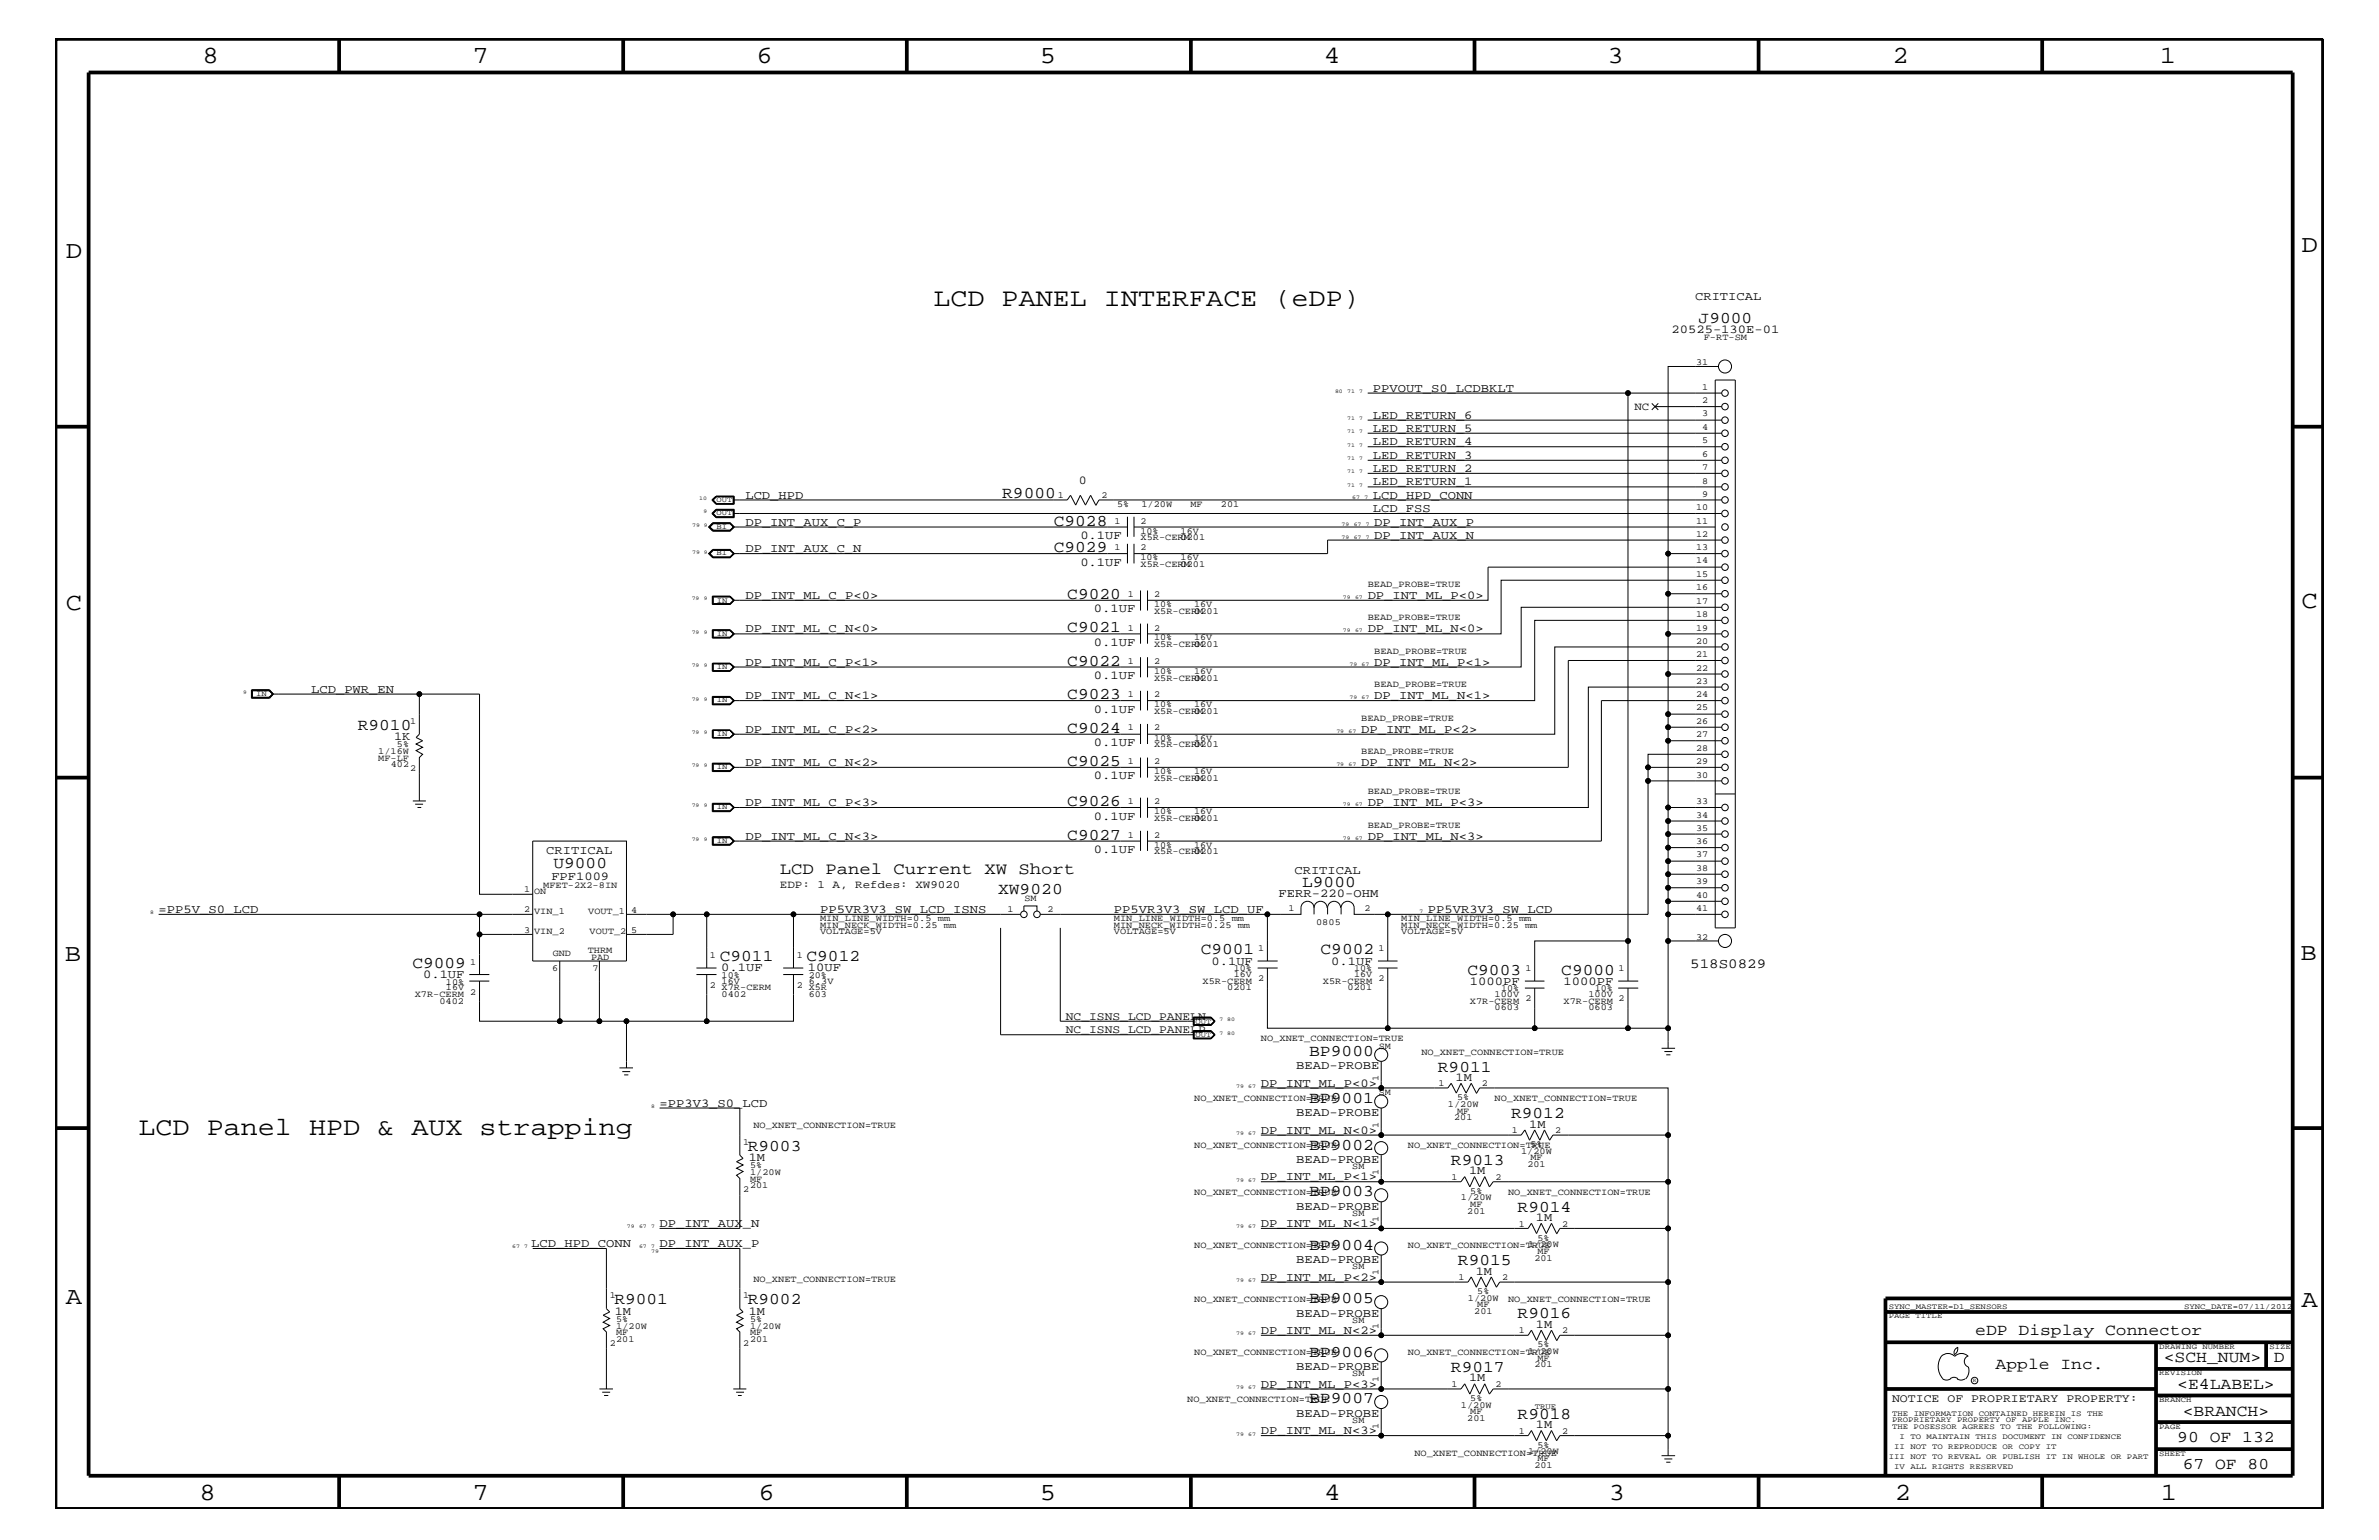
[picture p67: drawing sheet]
<svg xmlns="http://www.w3.org/2000/svg" width="432mm" height="279mm" viewBox="0 0 432 279" stroke-linecap="round" stroke-linejoin="round" font-family="sans-serif">
<defs><g id="words">
<g font-size="4.7">
<text x="169.4" y="55.6">LCD PANEL INTERFACE (eDP)</text>
<text x="25.1" y="205.9">LCD Panel HPD &amp; AUX strapping</text>
</g>
<g font-size="4.5">
<text x="36.7" y="11.5">8</text>
<text x="85.8" y="11.5">7</text>
<text x="137.3" y="11.5">6</text>
<text x="188.7" y="11.5">5</text>
<text x="240.3" y="11.5">4</text>
<text x="291.8" y="11.5">3</text>
<text x="343.5" y="11.5">2</text>
<text x="392" y="11.5">1</text>
<text x="11.9" y="46.8">D</text>
<text x="417.7" y="45.7">D</text>
<text x="11.9" y="110.6">C</text>
<text x="417.7" y="110.3">C</text>
<text x="11.8" y="174.3">B</text>
<text x="417.6" y="174.2">B</text>
<text x="11.9" y="236.7">A</text>
<text x="417.7" y="237.1">A</text>
<text x="36.2" y="272.1">8</text>
<text x="85.8" y="272.1">7</text>
<text x="137.7" y="272.1">6</text>
<text x="188.7" y="272.1">5</text>
<text x="240.4" y="272.1">4</text>
<text x="292" y="272.1">3</text>
<text x="343.9" y="272.1">2</text>
<text x="392.2" y="272.1">1</text>
</g>
<g font-size="3">
<text x="308.3" y="58.5">J9000</text>
<text x="181.9" y="90.4">R9000</text>
<text x="191.3" y="95.4">C9028</text>
<text x="191.3" y="100.2">C9029</text>
<text x="193.7" y="108.7">C9020</text>
<text x="193.7" y="114.8">C9021</text>
<text x="193.7" y="120.8">C9022</text>
<text x="193.7" y="126.9">C9023</text>
<text x="64.9" y="132.4">R9010</text>
<text x="193.7" y="133">C9024</text>
<text x="193.7" y="139">C9025</text>
<text x="193.7" y="146.2">C9026</text>
<text x="193.7" y="152.3">C9027</text>
<text x="100.5" y="157.5">U9000</text>
<text x="141.6" y="158.6">LCD Panel Current XW Short</text>
<text x="236.3" y="160.9">L9000</text>
<text x="181.1" y="162.2">XW9020</text>
<text x="217.9" y="173.2">C9001</text>
<text x="239.7" y="173.2">C9002</text>
<text x="74.8" y="175.6">C9009</text>
<text x="130.6" y="174.4">C9011</text>
<text x="146.4" y="174.4">C9012</text>
<text x="266.4" y="176.8">C9003</text>
<text x="283.4" y="176.8">C9000</text>
<text x="237.6" y="191.6">BP9000</text>
<text x="261" y="194.4">R9011</text>
<text x="237.6" y="200.1">BP9001</text>
<text x="274.3" y="202.9">R9012</text>
<text x="135.7" y="208.8">R9003</text>
<text x="237.6" y="208.6">BP9002</text>
<text x="263.4" y="211.4">R9013</text>
<text x="237.6" y="217">BP9003</text>
<text x="275.5" y="219.8">R9014</text>
<text x="237.6" y="226.8">BP9004</text>
<text x="264.6" y="229.6">R9015</text>
<text x="111.5" y="236.7">R9001</text>
<text x="135.7" y="236.7">R9002</text>
<text x="237.6" y="236.4">BP9005</text>
<text x="275.5" y="239.2">R9016</text>
<text x="358.5" y="242.3">eDP Display Connector</text>
<text x="237.6" y="246.2">BP9006</text>
<text x="263.4" y="248.9">R9017</text>
<text x="362.2" y="248.4">Apple Inc.</text>
<text x="392.7" y="247.1">&lt;SCH_NUM&gt;</text>
<text x="395.2" y="252">&lt;E4LABEL&gt;</text>
<text x="412.7" y="247.1">D</text>
<text x="237.6" y="254.6">BP9007</text>
<text x="275.5" y="257.4">R9018</text>
<text x="396.2" y="256.8">&lt;BRANCH&gt;</text>
<text x="395.2" y="261.6">90 OF 132</text>
<text x="396.2" y="266.6">67 OF 80</text>
</g>
<text font-size="2.5" x="306.8" y="175.6">518S0829</text>
<g font-size="2.2">
<text x="307.7" y="54.4">CRITICAL</text>
<text x="303.4" y="60.4">20525-130E-01</text>
<text x="249.2" y="71.1">PPVOUT_S0_LCDBKLT</text>
<text x="249.2" y="76">LED_RETURN_6</text>
<text x="249.2" y="78.3">LED_RETURN_5</text>
<text x="249.2" y="83.3">LED_RETURN_3</text>
<text x="249.2" y="80.8">LED_RETURN_4</text>
<text x="195.8" y="87.8">0</text>
<text x="249.2" y="88.1">LED_RETURN_1</text>
<text x="249.2" y="85.6">LED_RETURN_2</text>
<text x="135.3" y="95.4">DP_INT_AUX_C_P</text>
<text x="135.3" y="90.5">LCD_HPD</text>
<text x="249.2" y="90.5">LCD_HPD_CONN</text>
<text x="249.2" y="92.9">LCD_FSS</text>
<text x="249.4" y="95.4">DP_INT_AUX_P</text>
<text x="135.3" y="100.2">DP_INT_AUX_C_N</text>
<text x="196.1" y="97.7">0.1UF</text>
<text x="249.4" y="97.7">DP_INT_AUX_N</text>
<text x="196.1" y="102.6">0.1UF</text>
<text x="135.3" y="108.7">DP_INT_ML_C_P&lt;0&gt;</text>
<text x="198.5" y="111.1">0.1UF</text>
<text x="248.2" y="108.7">DP_INT_ML_P&lt;0&gt;</text>
<text x="135.3" y="114.8">DP_INT_ML_C_N&lt;0&gt;</text>
<text x="198.5" y="117.2">0.1UF</text>
<text x="248.2" y="114.8">DP_INT_ML_N&lt;0&gt;</text>
<text x="56.5" y="125.7">LCD_PWR_EN</text>
<text x="135.3" y="120.8">DP_INT_ML_C_P&lt;1&gt;</text>
<text x="198.5" y="123.2">0.1UF</text>
<text x="249.4" y="120.8">DP_INT_ML_P&lt;1&gt;</text>
<text x="135.3" y="126.9">DP_INT_ML_C_N&lt;1&gt;</text>
<text x="198.5" y="129.3">0.1UF</text>
<text x="249.4" y="126.9">DP_INT_ML_N&lt;1&gt;</text>
<text x="71.5" y="134.2">1K</text>
<text x="135.3" y="133">DP_INT_ML_C_P&lt;2&gt;</text>
<text x="198.5" y="135.3">0.1UF</text>
<text x="247.1" y="133">DP_INT_ML_P&lt;2&gt;</text>
<text x="135.3" y="139">DP_INT_ML_C_N&lt;2&gt;</text>
<text x="198.5" y="141.4">0.1UF</text>
<text x="247.1" y="139">DP_INT_ML_N&lt;2&gt;</text>
<text x="135.3" y="146.2">DP_INT_ML_C_P&lt;3&gt;</text>
<text x="198.5" y="148.7">0.1UF</text>
<text x="248.2" y="146.2">DP_INT_ML_P&lt;3&gt;</text>
<text x="99.1" y="155">CRITICAL</text>
<text x="135.3" y="152.3">DP_INT_ML_C_N&lt;3&gt;</text>
<text x="198.5" y="154.7">0.1UF</text>
<text x="248.2" y="152.3">DP_INT_ML_N&lt;3&gt;</text>
<text x="100.1" y="159.6">FPF1009</text>
<text x="234.9" y="158.6">CRITICAL</text>
<text x="28.8" y="165.6">=PP5V_S0_LCD</text>
<text x="148.8" y="165.6">PP5VR3V3_SW_LCD_ISNS</text>
<text x="202.2" y="165.6">PP5VR3V3_SW_LCD_UF</text>
<text x="232.1" y="162.7">FERR-220-OHM</text>
<text x="259.2" y="165.6">PP5VR3V3_SW_LCD</text>
<text x="76.8" y="177.4">0.1UF</text>
<text x="130.9" y="176.2">0.1UF</text>
<text x="146.6" y="176.2">10UF</text>
<text x="219.9" y="175">0.1UF</text>
<text x="241.6" y="175">0.1UF</text>
<text x="266.8" y="178.7">1000PF</text>
<text x="283.8" y="178.7">1000PF</text>
<text x="228.9" y="197.2">DP_INT_ML_P&lt;0&gt;</text>
<text x="235.3" y="194">BEAD-PROBE</text>
<text x="264.2" y="196.1">1M</text>
<text x="119.7" y="200.9">=PP3V3_S0_LCD</text>
<text x="235.3" y="202.6">BEAD-PROBE</text>
<text x="228.9" y="205.7">DP_INT_ML_N&lt;0&gt;</text>
<text x="277.6" y="204.6">1M</text>
<text x="135.9" y="210.7">1M</text>
<text x="228.9" y="214.2">DP_INT_ML_P&lt;1&gt;</text>
<text x="235.3" y="211">BEAD-PROBE</text>
<text x="266.7" y="213">1M</text>
<text x="235.3" y="219.5">BEAD-PROBE</text>
<text x="278.8" y="221.5">1M</text>
<text x="96.4" y="226.3">LCD_HPD_CONN</text>
<text x="119.7" y="222.6">DP_INT_AUX_N</text>
<text x="119.7" y="226.3">DP_INT_AUX_P</text>
<text x="228.9" y="222.6">DP_INT_ML_N&lt;1&gt;</text>
<text x="228.9" y="232.4">DP_INT_ML_P&lt;2&gt;</text>
<text x="235.3" y="229.2">BEAD-PROBE</text>
<text x="267.8" y="231.3">1M</text>
<text x="111.6" y="238.5">1M</text>
<text x="135.9" y="238.5">1M</text>
<text x="235.3" y="238.9">BEAD-PROBE</text>
<text x="228.9" y="242">DP_INT_ML_N&lt;2&gt;</text>
<text x="278.8" y="240.9">1M</text>
<text x="228.9" y="251.7">DP_INT_ML_P&lt;3&gt;</text>
<text x="235.3" y="248.6">BEAD-PROBE</text>
<text x="266.7" y="250.6">1M</text>
<text x="235.3" y="257.1">BEAD-PROBE</text>
<text x="228.9" y="260.2">DP_INT_ML_N&lt;3&gt;</text>
<text x="278.8" y="259.1">1M</text>
</g>
<g font-size="2.1">
<text x="193.5" y="185">NC_ISNS_LCD_PANELN</text>
<text x="193.5" y="187.5">NC_ISNS_LCD_PANELP</text>
<text x="343.4" y="254.4">NOTICE OF PROPRIETARY PROPERTY:</text>
</g>
<g font-size="2">
<text x="296.7" y="74.4">NC</text>
<text x="141.6" y="161.1">EDP: 1 A, Refdes: XW9020</text>
</g>
<g font-size="1.7">
<text x="309.2" y="61.8">F-RT-SM</text>
<text x="307.8" y="66.2">31</text>
<text x="308.9" y="70.7">1</text>
<text x="308.9" y="73.2">2</text>
<text x="308.9" y="75.6">3</text>
<text x="308.9" y="78">4</text>
<text x="308.9" y="80.5">5</text>
<text x="308.9" y="82.8">6</text>
<text x="308.9" y="85.3">7</text>
<text x="308.9" y="87.7">8</text>
<text x="192" y="90.4">1</text>
<text x="199.9" y="90.4">2</text>
<text x="202.3" y="95">1</text>
<text x="202.8" y="92">5%</text>
<text x="207" y="95">2</text>
<text x="207.2" y="92">1/20W</text>
<text x="216.1" y="92">MF</text>
<text x="221.6" y="92">201</text>
<text x="307.8" y="92.6">10</text>
<text x="307.8" y="95">11</text>
<text x="308.9" y="90.1">9</text>
<text x="202.3" y="99.9">1</text>
<text x="207" y="101.6">10%</text>
<text x="207" y="96.8">10%</text>
<text x="207" y="98">X5R-CERM</text>
<text x="207" y="99.9">2</text>
<text x="214.3" y="98">0201</text>
<text x="214.3" y="101.6">16V</text>
<text x="214.3" y="96.8">16V</text>
<text x="307.8" y="97.4">12</text>
<text x="307.8" y="99.9">13</text>
<text x="207" y="102.9">X5R-CERM</text>
<text x="214.3" y="102.9">0201</text>
<text x="248.2" y="106.5">BEAD_PROBE=TRUE</text>
<text x="307.8" y="102.2">14</text>
<text x="307.8" y="104.7">15</text>
<text x="307.8" y="107.1">16</text>
<text x="204.7" y="108.3">1</text>
<text x="209.5" y="110.2">10%</text>
<text x="209.5" y="108.3">2</text>
<text x="209.5" y="111.4">X5R-CERM</text>
<text x="216.7" y="110.2">16V</text>
<text x="216.7" y="111.4">0201</text>
<text x="248.2" y="112.6">BEAD_PROBE=TRUE</text>
<text x="307.8" y="109.5">17</text>
<text x="307.8" y="112">18</text>
<text x="204.7" y="114.4">1</text>
<text x="209.5" y="116.2">10%</text>
<text x="209.5" y="114.4">2</text>
<text x="209.5" y="117.4">X5R-CERM</text>
<text x="216.7" y="116.2">16V</text>
<text x="216.7" y="117.4">0201</text>
<text x="249.4" y="118.6">BEAD_PROBE=TRUE</text>
<text x="307.8" y="114.4">19</text>
<text x="307.8" y="116.8">20</text>
<text x="307.8" y="119.2">21</text>
<text x="204.7" y="120.4">1</text>
<text x="209.5" y="122.3">10%</text>
<text x="209.5" y="120.4">2</text>
<text x="209.5" y="123.5">X5R-CERM</text>
<text x="216.7" y="122.3">16V</text>
<text x="216.7" y="123.5">0201</text>
<text x="249.4" y="124.7">BEAD_PROBE=TRUE</text>
<text x="307.8" y="121.7">22</text>
<text x="307.8" y="124.1">23</text>
<text x="74.4" y="131.3">1</text>
<text x="204.7" y="126.5">1</text>
<text x="209.5" y="128.3">10%</text>
<text x="209.5" y="126.5">2</text>
<text x="209.5" y="129.6">X5R-CERM</text>
<text x="216.7" y="128.3">16V</text>
<text x="216.7" y="129.6">0201</text>
<text x="247.1" y="130.8">BEAD_PROBE=TRUE</text>
<text x="307.8" y="126.5">24</text>
<text x="307.8" y="128.9">25</text>
<text x="307.8" y="131.3">26</text>
<text x="68.7" y="136.8">1/16W</text>
<text x="72.1" y="135.6">5%</text>
<text x="204.7" y="132.5">1</text>
<text x="209.5" y="132.5">2</text>
<text x="209.5" y="135.6">X5R-CERM</text>
<text x="209.5" y="134.4">10%</text>
<text x="216.7" y="134.4">16V</text>
<text x="216.7" y="135.6">0201</text>
<text x="247.1" y="136.8">BEAD_PROBE=TRUE</text>
<text x="307.8" y="133.8">27</text>
<text x="307.8" y="136.2">28</text>
<text x="68.7" y="138">MF-LF</text>
<text x="71" y="139.2">402</text>
<text x="74.4" y="139.8">2</text>
<text x="204.7" y="138.6">1</text>
<text x="209.5" y="138.6">2</text>
<text x="209.5" y="141.7">X5R-CERM</text>
<text x="209.5" y="140.4">10%</text>
<text x="216.7" y="140.4">16V</text>
<text x="216.7" y="141.7">0201</text>
<text x="307.8" y="138.6">29</text>
<text x="307.8" y="141.1">30</text>
<text x="204.7" y="145.9">1</text>
<text x="209.5" y="147.7">10%</text>
<text x="209.5" y="145.9">2</text>
<text x="209.5" y="149">X5R-CERM</text>
<text x="216.7" y="147.7">16V</text>
<text x="216.7" y="149">0201</text>
<text x="248.2" y="144">BEAD_PROBE=TRUE</text>
<text x="307.8" y="145.9">33</text>
<text x="307.8" y="148.4">34</text>
<text x="204.7" y="152">1</text>
<text x="209.5" y="153.8">10%</text>
<text x="209.5" y="152">2</text>
<text x="209.5" y="155">X5R-CERM</text>
<text x="216.7" y="153.8">16V</text>
<text x="216.7" y="155">0201</text>
<text x="248.2" y="150.1">BEAD_PROBE=TRUE</text>
<text x="307.8" y="150.7">35</text>
<text x="307.8" y="153.2">36</text>
<text x="307.8" y="155.6">37</text>
<text x="95.2" y="161.9">1</text>
<text x="98.6" y="161.1">MFET-2X2-8IN</text>
<text x="307.8" y="158">38</text>
<text x="307.8" y="160.5">39</text>
<text x="95.2" y="165.6">2</text>
<text x="96.9" y="165.9">VIN_1</text>
<text x="96.9" y="162.2">ON</text>
<text x="106.8" y="165.9">VOUT_1</text>
<text x="114.6" y="165.6">4</text>
<text x="148.8" y="167.1">MIN_LINE_WIDTH=0.5 mm</text>
<text x="182.8" y="165.6">1</text>
<text x="185.9" y="163.5">SM</text>
<text x="190.1" y="165.6">2</text>
<text x="202.2" y="167.1">MIN_LINE_WIDTH=0.5 mm</text>
<text x="233.8" y="165.3">1</text>
<text x="238.9" y="167.8">0805</text>
<text x="247.7" y="165.3">2</text>
<text x="254.3" y="167.1">MIN_LINE_WIDTH=0.5 mm</text>
<text x="307.8" y="162.8">40</text>
<text x="307.8" y="165.3">41</text>
<text x="95.2" y="169.2">3</text>
<text x="96.9" y="169.5">VIN_2</text>
<text x="100.3" y="173.5">GND</text>
<text x="106.7" y="172.9">THRM</text>
<text x="107" y="169.5">VOUT_2</text>
<text x="114.6" y="169.3">5</text>
<text x="128.9" y="173.8">1</text>
<text x="144.6" y="173.8">1</text>
<text x="148.8" y="168.3">MIN_NECK_WIDTH=0.25 mm</text>
<text x="148.8" y="169.5">VOLTAGE=5V</text>
<text x="202.2" y="168.3">MIN_NECK_WIDTH=0.25 mm</text>
<text x="202.2" y="169.5">VOLTAGE=5V</text>
<text x="228.3" y="172.6">1</text>
<text x="250.2" y="172.6">1</text>
<text x="254.3" y="169.5">VOLTAGE=5V</text>
<text x="254.3" y="168.3">MIN_NECK_WIDTH=0.25 mm</text>
<text x="307.8" y="170.5">32</text>
<text x="80.9" y="179.7">16V</text>
<text x="80.9" y="178.7">10%</text>
<text x="85.3" y="175">1</text>
<text x="100.2" y="176.1">6</text>
<text x="107.3" y="174.2">PAD</text>
<text x="107.5" y="176.1">7</text>
<text x="128.9" y="179.3">2 X7R-CERM</text>
<text x="131" y="178.5">16V</text>
<text x="131" y="177.4">10%</text>
<text x="144.6" y="179.3">2 X5R</text>
<text x="146.8" y="177.4">20%</text>
<text x="146.8" y="178.5">6.3V</text>
<text x="218.3" y="178.5">X5R-CERM</text>
<text x="222.8" y="179.7">0201</text>
<text x="223.9" y="176.2">10%</text>
<text x="223.9" y="177.3">16V</text>
<text x="228.3" y="178">2</text>
<text x="240.1" y="178.5">X5R-CERM</text>
<text x="244.6" y="179.7">0201</text>
<text x="245.8" y="177.3">16V</text>
<text x="245.8" y="176.2">10%</text>
<text x="250.2" y="178">2</text>
<text x="272.5" y="179.9">10%</text>
<text x="276.9" y="176.2">1</text>
<text x="289.5" y="179.9">10%</text>
<text x="293.8" y="176.2">1</text>
<text x="75.3" y="181">X7R-CERM</text>
<text x="79.8" y="182.1">0402</text>
<text x="85.3" y="180.5">2</text>
<text x="131" y="181">0402</text>
<text x="146.8" y="181">603</text>
<text x="266.8" y="182.1">X7R-CERM</text>
<text x="271.3" y="181">100V</text>
<text x="271.3" y="183.3">0603</text>
<text x="276.9" y="181.6">2</text>
<text x="283.8" y="182.1">X7R-CERM</text>
<text x="288.3" y="181">100V</text>
<text x="288.3" y="183.3">0603</text>
<text x="293.8" y="181.6">2</text>
<text x="228.9" y="188.9">NO_XNET_CONNECTION=TRUE</text>
<text x="250.3" y="190.3">SM</text>
<text x="258" y="191.4">NO_XNET_CONNECTION=TRUE</text>
<text x="250.2" y="196.2" transform="rotate(-90 250.2 196.2)">1</text>
<text x="261.1" y="197">1</text>
<text x="269" y="197">2</text>
<text x="216.7" y="199.8">NO_XNET_CONNECTION=TRUE</text>
<text x="250.3" y="198.7">SM</text>
<text x="262.8" y="200.9">1/20W</text>
<text x="263.9" y="203.2">201</text>
<text x="264.5" y="199.6">5%</text>
<text x="264.5" y="202">MF</text>
<text x="271.3" y="199.8">NO_XNET_CONNECTION=TRUE</text>
<text x="134.9" y="207.7">1</text>
<text x="136.7" y="204.7">NO_XNET_CONNECTION=TRUE</text>
<text x="216.7" y="208.3">NO_XNET_CONNECTION=TRUE</text>
<text x="250.2" y="204.7" transform="rotate(-90 250.2 204.7)">1</text>
<text x="255.5" y="208.3">NO_XNET_CONNECTION=TRUE</text>
<text x="274.4" y="205.5">1</text>
<text x="276.1" y="209.3">1/20W</text>
<text x="277.8" y="208.1">5%</text>
<text x="282.3" y="205.5">2</text>
<text x="136.1" y="213.2">1/20W</text>
<text x="136.1" y="211.9">5%</text>
<text x="136.1" y="215.6">201</text>
<text x="136.1" y="214.4">MF</text>
<text x="245.4" y="212.1">SM</text>
<text x="250.2" y="213.2" transform="rotate(-90 250.2 213.2)">1</text>
<text x="263.5" y="214.1">1</text>
<text x="271.4" y="214.1">2</text>
<text x="277.2" y="211.7">201</text>
<text x="277.8" y="210.5">MF</text>
<text x="134.9" y="216.2">2</text>
<text x="216.7" y="216.9">NO_XNET_CONNECTION=TRUE</text>
<text x="245.4" y="220.6">SM</text>
<text x="250.2" y="221.7" transform="rotate(-90 250.2 221.7)">1</text>
<text x="265.2" y="217.8">1/20W</text>
<text x="266.3" y="220.2">201</text>
<text x="266.9" y="219">MF</text>
<text x="266.9" y="216.6">5%</text>
<text x="273.7" y="216.9">NO_XNET_CONNECTION=TRUE</text>
<text x="216.7" y="226.5">NO_XNET_CONNECTION=TRUE</text>
<text x="255.5" y="226.5">NO_XNET_CONNECTION=TRUE</text>
<text x="275.7" y="222.5">1</text>
<text x="277.4" y="226.3">1/20W</text>
<text x="279.1" y="227.5">MF</text>
<text x="279.1" y="225.1">5%</text>
<text x="283.5" y="222.5">2</text>
<text x="136.7" y="232.6">NO_XNET_CONNECTION=TRUE</text>
<text x="245.4" y="230.2">SM</text>
<text x="250.2" y="231.3" transform="rotate(-90 250.2 231.3)">1</text>
<text x="264.8" y="232.2">1</text>
<text x="272.6" y="232.2">2</text>
<text x="278.5" y="228.7">201</text>
<text x="110.7" y="235.6">1</text>
<text x="111.8" y="239.9">5%</text>
<text x="134.9" y="235.6">1</text>
<text x="136.1" y="239.9">5%</text>
<text x="216.7" y="236.2">NO_XNET_CONNECTION=TRUE</text>
<text x="245.4" y="240">SM</text>
<text x="266.4" y="236">1/20W</text>
<text x="267.6" y="238.4">201</text>
<text x="268.1" y="237.2">MF</text>
<text x="268.1" y="234.7">5%</text>
<text x="273.7" y="236.2">NO_XNET_CONNECTION=TRUE</text>
<text x="110.7" y="244.1">2</text>
<text x="111.8" y="241.1">1/20W</text>
<text x="111.8" y="242.3">MF</text>
<text x="111.8" y="243.5">201</text>
<text x="134.9" y="244.1">2</text>
<text x="136.1" y="241.1">1/20W</text>
<text x="136.1" y="242.3">MF</text>
<text x="136.1" y="243.5">201</text>
<text x="216.7" y="245.9">NO_XNET_CONNECTION=TRUE</text>
<text x="250.2" y="241.1" transform="rotate(-90 250.2 241.1)">1</text>
<text x="255.5" y="245.9">NO_XNET_CONNECTION=TRUE</text>
<text x="275.7" y="241.9">1</text>
<text x="277.4" y="245.6">1/20W</text>
<text x="279.1" y="244.5">5%</text>
<text x="283.5" y="241.9">2</text>
<text x="245.4" y="249.7">SM</text>
<text x="250.2" y="250.8" transform="rotate(-90 250.2 250.8)">1</text>
<text x="263.5" y="251.6">1</text>
<text x="271.4" y="251.6">2</text>
<text x="278.5" y="248.1">201</text>
<text x="279.1" y="246.9">MF</text>
<text x="215.5" y="254.4">NO_XNET_CONNECTION=TRUE</text>
<text x="265.2" y="255.4">1/20W</text>
<text x="266.3" y="257.8">201</text>
<text x="266.9" y="256.6">MF</text>
<text x="266.9" y="254.2">5%</text>
<text x="245.4" y="258.2">SM</text>
<text x="250.2" y="259.3" transform="rotate(-90 250.2 259.3)">1</text>
<text x="275.7" y="260.1">1</text>
<text x="277.4" y="263.8">1/20W</text>
<text x="279.1" y="262.7">5%</text>
<text x="283.5" y="260.1">2</text>
<text x="256.7" y="264.1">NO_XNET_CONNECTION=TRUE</text>
<text x="278.5" y="266.3">201</text>
<text x="279.1" y="265">MF</text>
</g>
<g font-size="1.4">
<text x="130" y="96">BI</text>
<text x="130" y="91.1">OUT</text>
<text x="130" y="93.5">OUT</text>
<text x="130" y="100.8">BI</text>
<text x="130.1" y="109.3">IN</text>
<text x="130.1" y="115.3">IN</text>
<text x="130.1" y="121.4">IN</text>
<text x="46.5" y="126.3">IN</text>
<text x="130.1" y="127.5">IN</text>
<text x="130.1" y="133.5">IN</text>
<text x="130.1" y="139.6">IN</text>
<text x="130.1" y="146.8">IN</text>
<text x="130.1" y="152.9">IN</text>
<text x="217" y="185.7">OUT</text>
<text x="217" y="188.1">OUT</text>
<text x="342.8" y="239.2">PAGE TITLE</text>
<text x="342.8" y="237.4">SYNC_MASTER=D1_SENSORS</text>
<text x="396.4" y="237.4">SYNC_DATE=07/11/2012</text>
<text x="391.9" y="244.7">DRAWING NUMBER</text>
<text x="411.9" y="244.7">SIZE</text>
<text x="391.9" y="249.5">REVISION</text>
<text x="278.6" y="255.6">TRUE</text>
<text x="343.4" y="256.8">THE INFORMATION CONTAINED HEREIN IS THE</text>
<text x="391.9" y="254.4">BRANCH</text>
<text x="343.4" y="259.3">THE POSESSOR AGREES TO THE FOLLOWING:</text>
<text x="343.4" y="258">PROPRIETARY PROPERTY OF APPLE INC.</text>
<text x="343.8" y="262.9">II NOT TO REPRODUCE OR COPY IT</text>
<text x="344.8" y="261.1">I TO MAINTAIN THIS DOCUMENT IN CONFIDENCE</text>
<text x="391.9" y="259.3">PAGE</text>
<text x="342.8" y="264.7">III NOT TO REVEAL OR PUBLISH IT IN WHOLE OR PART</text>
<text x="343.8" y="266.6">IV ALL RIGHTS RESERVED</text>
<text x="391.9" y="264.1">SHEET</text>
</g>
<g font-size="1">
<text x="242.3" y="71.3">80</text>
<text x="244.5" y="71.3">71</text>
<text x="246.7" y="71.3">7</text>
<text x="244.5" y="76.2">71</text>
<text x="246.7" y="76.2">7</text>
<text x="244.5" y="78.6">71</text>
<text x="244.5" y="83.5">71</text>
<text x="244.5" y="81.1">71</text>
<text x="246.7" y="78.6">7</text>
<text x="246.7" y="83.5">7</text>
<text x="246.7" y="81.1">7</text>
<text x="244.5" y="88.3">71</text>
<text x="244.5" y="85.9">71</text>
<text x="246.7" y="88.3">7</text>
<text x="246.7" y="85.9">7</text>
<text x="125.6" y="95.6">79 9</text>
<text x="126.9" y="90.7">10</text>
<text x="127.7" y="93.2">9</text>
<text x="243.5" y="95.4">79</text>
<text x="245.4" y="90.5">67</text>
<text x="245.7" y="95.4">67</text>
<text x="247.6" y="90.5">7</text>
<text x="247.9" y="95.4">7</text>
<text x="125.6" y="100.4">79 9</text>
<text x="243.5" y="97.7">79</text>
<text x="245.7" y="97.7">67</text>
<text x="247.9" y="97.7">7</text>
<text x="125.6" y="108.9">79</text>
<text x="127.8" y="108.9">9</text>
<text x="243.8" y="108.7">79</text>
<text x="246" y="108.7">67</text>
<text x="125.6" y="115">79</text>
<text x="127.8" y="115">9</text>
<text x="243.8" y="114.8">79</text>
<text x="246" y="114.8">67</text>
<text x="44.1" y="125.9">9</text>
<text x="125.6" y="121">79</text>
<text x="127.8" y="121">9</text>
<text x="244.9" y="120.8">79</text>
<text x="247.1" y="120.8">67</text>
<text x="125.6" y="127.1">79</text>
<text x="127.8" y="127.1">9</text>
<text x="244.9" y="126.9">79</text>
<text x="247.1" y="126.9">67</text>
<text x="125.6" y="133.2">79</text>
<text x="127.8" y="133.2">9</text>
<text x="242.6" y="133">79</text>
<text x="244.8" y="133">67</text>
<text x="125.6" y="139.2">79</text>
<text x="127.8" y="139.2">9</text>
<text x="242.6" y="139">79</text>
<text x="244.8" y="139">67</text>
<text x="125.6" y="146.5">79</text>
<text x="127.8" y="146.5">9</text>
<text x="243.8" y="146.2">79</text>
<text x="246" y="146.2">67</text>
<text x="125.6" y="152.6">79</text>
<text x="127.8" y="152.6">9</text>
<text x="243.8" y="152.3">79</text>
<text x="246" y="152.3">67</text>
<text x="27.3" y="165.9">8</text>
<text x="257.6" y="165.6">7</text>
<text x="221.3" y="185.3">7</text>
<text x="222.8" y="185.3">80</text>
<text x="221.3" y="187.7">7</text>
<text x="222.8" y="187.7">80</text>
<text x="224.4" y="197.4">79</text>
<text x="226.6" y="197.4">67</text>
<text x="118.2" y="201">8</text>
<text x="224.4" y="205.9">79</text>
<text x="226.6" y="205.9">67</text>
<text x="224.4" y="214.4">79</text>
<text x="226.6" y="214.4">67</text>
<text x="93" y="226.5">67</text>
<text x="95.2" y="226.5">7</text>
<text x="113.8" y="222.9">79</text>
<text x="116" y="222.9">67</text>
<text x="116" y="226.5">67</text>
<text x="118.2" y="227.4">79</text>
<text x="118.2" y="222.9">7</text>
<text x="118.2" y="226.5">7</text>
<text x="224.4" y="222.9">79</text>
<text x="226.6" y="222.9">67</text>
<text x="224.4" y="232.6">79</text>
<text x="226.6" y="232.6">67</text>
<text x="224.4" y="242.3">79</text>
<text x="226.6" y="242.3">67</text>
<text x="224.4" y="252">79</text>
<text x="226.6" y="252">67</text>
<text x="358.1" y="250.7">R</text>
<text x="224.4" y="260.5">79</text>
<text x="226.6" y="260.5">67</text>
</g>
</g></defs>
<g fill="none" stroke="#000" stroke-width=".18">
<path d="M248.2 78.6h64.3M248.2 71.3h64.3M248.2 76.2h64.3M295.5 71.3v99.4h-16.9v7.3M299.8 73.2l1.2 1.2M300.4 73.8h12.1M301 73.2l-1.2 1.2M311.3 68.9h3.7v99.4h-3.7zM311.9 66.5h-9.1v33.9h9.7M128.8 95.6l.7-.7h3l.7 .7-.7 .6h-3zM129.2 93.2l.8-.8h3.3v1.5h-3.3zM129.3 93.2l.7-.7h3.2v1.3h-3.2z"/>
<path d="M129.4 94.9h3.1l.8 .7M129.4 94.9l-.7 .7 .7 .7h3.1l.8-.7M129.4 94.9l-.8 .7 .8 .8h3.1l.8-.8M129.4 99.8h3.1l.8 .6-.8 .7h-3.1l-.7-.7zM129.4 99.7h3.1l.8 .7-.8 .8h-3.1l-.8-.8zM130 90h3.3v1.5h-3.3M130 90l-.8 .7 .8 .8M130 90l-.7 .7 .7 .8M130 90.1l-.5 .6 .5 .7M130 92.5l-.6 .7 .6 .6M130 90.1h3.1v1.3h-3.1M130 90.1l-.6 .6 .6 .7"/>
<path d="M133.1 95.6l-.6 .6h-3M133.1 92.6h-3.1l-.5 .6 .5 .6h3.1M133.1 93.2h179.4M133.1 90.7h60.6l.6-.8 .9 1.7 .9-1.7 .9 1.7 1-1.7 .9 1.7M133.1 92.5v1.3M133.2 90v1.5M204.6 95.6h-71.5l-.6-.6h-3l-.6 .6 .6 .6M204.6 93.8v3.6M204.6 98.7v3.5M205.8 93.8v3.6M205.8 98.7v3.5M205.8 95.6h105.5"/>
<path d="M248.2 88.3h64.3M248.2 85.9h64.3M248.2 83.5h64.3M248.2 81.1h64.3M312.5 98h-71.5v2.4h-35.2M312.5 90.7h-113l-.6 1M128.8 100.4l.7-.6h3l.7 .6-.7 .7h-3zM129.3 108.1h3.2l.8 .8-.8 .8h-3.2zM129.3 114.2h3.2l.8 .8-.8 .8h-3.2zM129.5 108.3h3l.6 .6-.6 .6h-3zM129.5 114.4h3l.6 .6-.6 .6h-3zM132.5 108.2l.7 .7-.7 .7h-3.1"/>
<path d="M132.5 108.2h-3.1v1.5M132.5 114.3h-3.1v1.4h3.1M132.5 108.2l.8 .7M132.5 114.3l.7 .7-.7 .7M132.5 114.3l.8 .7M133.1 100.4l-.6 .6h-3l-.6-.6 .6-.5h3l.6 .5h71.5M133.1 115h73.9M133.1 108.9h73.9M133.3 115l-.8 .7M207 107.1v3.7M207 113.1v3.7M207 119.2v3.7"/>
<path d="M208.3 107.1v3.7M208.3 113.1v3.7M208.3 119.2v3.7M302.8 100.4v7.3M302.8 115v7.3M312.5 107.7h-9.7v7.3h9.7M312.5 105.3h-40v9.7h-64.2M312.5 110.2h-36.4v10.8h-67.8M312.5 112.6h-33.9v14.5h-70.3M312.5 117.4h-30.3v15.8h-73.9M312.5 102.9h-42.4v6h-61.8M312.5 119.8h-27.9v19.4h-76.3"/>
<path d="M45.6 125.2h3.3l.7 .7-.7 .8h-3.3zM45.7 126.5h3.2M45.7 125.3h3.2l.6 .6-.6 .6M45.7 125.2v1.4h3.2l.7-.7M48.9 125.2l.7 .7M49.4 125.9h37.6v36.3h9.7M49.4 125.9l-.5 .6M49.4 125.9l-.5-.6h-3.1v1.2M76.1 125.9v7.3l-.6 .6 1.2 .6-1.2 .6 1.2 .6-1.2 .6 1.2 .6-.6 .6v7.9M129.3 120.3h3.2l.8 .7-.8 .8h-3.2zM129.3 126.4h3.2l.8 .7-.8 .8h-3.2zM129.3 132.4h3.2l.8 .8-.8 .7h-3.2z"/>
<path d="M129.3 138.5h3.2l.8 .7-.8 .8h-3.2zM129.4 120.3v1.5M129.4 132.4v1.5M129.4 121.7h3.1M129.4 120.4h3.1M129.4 133.8h3.1M129.4 132.5h3.1M129.5 126.5h3l.6 .6-.6 .6h-3zM129.5 120.4v1.3M129.5 132.5v1.3M129.5 138.6h3l.6 .6-.6 .6h-3zM132.5 126.4h-3.1v1.4h3.1"/>
<path d="M132.5 138.5h-3.1v1.4h3.1M132.5 120.4l.7 .6-.7 .7M132.5 120.4l.6 .6M132.5 126.4l.7 .7-.7 .7M132.5 126.4l.8 .7M132.5 132.5l.7 .7-.7 .6M132.5 132.5l.6 .7M132.5 138.5l.7 .7-.7 .7M132.5 138.5l.8 .7M133.1 127.1h73.9M133.1 121h73.9M133.1 121l-.6 .7"/>
<path d="M133.1 139.2h73.9M133.1 133.2h73.9M133.1 133.2l-.6 .6M133.3 127.1l-.8 .7M133.3 139.2l-.8 .7M207 125.3v3.6M207 131.3v3.7M207 137.4v3.7M208.3 125.3v3.6M208.3 131.3v3.7M208.3 137.4v3.7M299.1 139.2v2.5h13.4"/>
<path d="M302.8 129.6v2.3M302.8 134.4v12.1M312.5 131.9h-9.7v2.5h9.7M312.5 122.3h-9.7v7.3h9.7M312.5 124.7h-24.2v21.8h-80M312.5 136.8h-13.4v2.4h13.4M312.5 127.1h-21.8v25.5h-82.4M74.9 145.3h2.4M75.4 145.9h1.4M75.8 146.5h.7M96.7 152.6h17v21.8h-17zM129.3 145.7h3.2l.8 .8-.8 .8h-3.2z"/>
<path d="M129.3 151.8h3.2l.8 .8-.8 .8h-3.2zM129.4 151.8v1.5h3.1l.8-.7M129.4 153.2h3.1M129.4 151.9h3.1l.7 .7-.7 .6M129.5 145.9h3l.6 .6-.6 .6h-3zM132.5 145.8h-3.1v1.4h3.1M132.5 145.8l.7 .7-.7 .7M132.5 145.8l.8 .7M133.1 146.5h73.9M133.1 152.6l-.6-.6h-3v1.2M133.1 152.6h73.9M133.1 152.6l-.6 .6"/>
<path d="M133.3 146.5l-.8 .7M207 144.7v3.7M207 150.7v3.7M208.3 144.7v3.7M208.3 150.7v3.7M299.1 141.7v24.2h-47.2M311.3 144h3.7M312.5 158.6h-9.7v2.5M312.5 156.2h-9.7v2.4M312.5 153.8h-9.7v2.4M312.5 151.3h-9.7v2.5M312.5 149h-9.7v2.3"/>
<path d="M312.5 146.5h-9.7v2.5M28.8 165.9h67.9M85.2 178h3.6M85.2 176.8h3.6M87 178v7.3h14.6M87 165.9v3.6h9.7M87 169.5v7.3M101.6 174.4v10.9h7.2M108.8 174.4v10.9h19.5v-8.5M113.7 165.9h14.6M122.2 165.9v3.6h-8.5M126.4 175.6h3.6"/>
<path d="M126.4 176.8h3.6M128.3 165.9h15.7v9.7M128.3 165.9v9.7M142.2 175.6h3.6M142.2 176.8h3.6M144 176.8v8.5h-15.7M144 165.9h41.2M181.6 168.3v19.4h35.1M185.8 165.3v-.9h2.4v.9M188.8 165.9h41.2M192.4 168.3v17h24.3M228.3 175.6h3.6"/>
<path d="M228.3 174.4h3.6M230 175.6v10.9h21.9M238.5 164.7a1.19 1.19 0 0 0-1.2-1.2 1.19 1.19 0 0 0-1.2 1.2v1.2h-6.1v8.5M238.5 164.7a1.19 1.19 0 0 1 1.2-1.2 1.19 1.19 0 0 1 1.2 1.2M238.5 164.7v1.2M243.3 164.7a1.19 1.19 0 0 0-1.2-1.2 1.19 1.19 0 0 0-1.1 1.2v1.2M243.4 165.9v-1.2a1.19 1.19 0 0 1 1.2-1.2 1.19 1.19 0 0 1 1.2 1.2v1.2h6.1v8.5M250.1 175.6h3.6M250.1 174.4h3.6M251.9 175.6v10.9h26.7M276.8 178h3.5M276.8 179.3h3.5"/>
<path d="M278.6 179.3v7.2h16.9M293.7 178h3.6M293.7 179.3h3.6M295.5 170.7v7.3M311.9 170.7h-9.1v15.8h-7.3v-7.2M312.5 165.9h-9.7v4.8M312.5 163.5h-9.7v2.4M312.5 161.1h-9.7v2.4M112.4 193.7h2.5M112.9 194.4h1.5M113.3 195h.7M113.7 185.3v8.4"/>
<path d="M216.6 184.5h3.2l.8 .8-.8 .7h-3.2zM216.6 187h3.2l.8 .7-.8 .8h-3.2zM216.7 187.1h3.1l.7 .6-.7 .7h-3.1zM216.7 184.7h3.1M216.7 187.1h3.1l.6 .6-.6 .6h-3.1zM216.7 184.7v1.2h3.1l.6-.6-.6-.6M219.8 184.7l.7 .6M220.5 185.3l-.7-.7h-3.1v1.4M220.5 185.3l-.7 .7h-3.1M220.5 185.3l-.7 .7M228.9 197.4h33.9l.6-.9 .9 1.8 .9-1.8 .9 1.8 .9-1.8 1 1.8M250.7 192.6v4.8"/>
<path d="M268 198.4l.6-1h34.2v8.5h-20.9l-.6 1-1-1.9-.8 1.9-.9-1.9-1 1.9-.8-1.9-.7 .9h-47.2M301.6 190.2h2.4M302.1 190.8h1.4M302.4 191.4h.8M302.8 186.5v3.7M119.7 201h14.6v8.6l.6 .6-1.2 .6 1.2 .6-1.2 .5 1.2 .6-1.2 .7 .6 .6v9.1h-14.6M228.9 214.4h36.3l.7-.9 .9 1.8 .8-1.8 1 1.8 .9-1.8 .8 1.8 .7-.9h31.8v8.5h-19.7l-.6 1M250.7 201v4.9M250.7 209.6v4.8M250.7 218v4.9M302.8 205.9v8.5M96.7 226.5h13.4v10.9l.6 .6-1.2 .6 1.2 .6-1.2 .7 1.2 .6-1.2 .6 .6 .6v10.3"/>
<path d="M119.7 226.5h14.6v10.9l.6 .6-1.2 .6 1.2 .6-1.2 .7 1.2 .6-1.2 .6 .6 .6v10.3M228.9 222.9h48.5l.6-1 .9 1.9 .8-1.9 1 1.9 .9-1.9 .9 1.9M228.9 232.6h21.8M250.7 227.7v4.9h15.7l.6-.9 1 1.8 .8-1.8 .9 1.8 1-1.8 .9 1.8 .6-.9h30.6v9.7h-19.7l-.6 1M250.7 237.4v4.9M302.8 222.9v9.7M108.8 252h2.5M109.3 252.6h1.4M109.6 253.2h.8M133.1 252h2.4M133.6 252.6h1.4M133.9 253.2h.7"/>
<path d="M228.9 252h36.3l.7-.9 .9 1.8 .8-1.8 1 1.8 .9-1.8 .8 1.8 .7-.9h31.8v8.5h-19.7l-.6 .9-.9-1.9-.9 1.9-1-1.9-.8 1.9-.9-1.9-.6 1h-48.5M228.9 242.3h48.5l.6-1 .9 1.9 .8-1.9 1 1.9 .9-1.9 .9 1.9M250.7 247.1v4.9M250.7 255.6v4.9M302.8 242.3v9.7M352.3 246.1a1.72 1.72 0 0 1 2.5 0 1.69 1.69 0 0 1 2.4 0M352.4 246a3.2 3.2 0 0 0 .4 4.3l.8 .1 .4-.2M354 250.2l.7-.3 .7 .3M355.2 250.2l.7 .2 .7-.2M355.3 244.4v.3a1.18 1.18 0 0 1-.6 1.1M355.4 244.4a.99 .99 0 0 0-.6 1.4M357.2 246a1.04 1.04 0 0 0-.7 1 1.04 1.04 0 0 0 .7 1"/>
<path d="M357.3 248l.1 .7a2.11 2.11 0 0 1-.6 1.5M301.6 264.1h2.4M302.1 264.7h1.4M302.4 265.3h.8M302.8 260.5v3.6"/>
<circle cx="295.5" cy="71.3" r=".42"/>
<circle cx="313.1" cy="66.5" r="1.19"/>
<circle cx="313.1" cy="73.8" r=".59"/>
<circle cx="313.1" cy="71.3" r=".59"/>
<circle cx="313.1" cy="76.2" r=".59"/>
<circle cx="313.1" cy="78.6" r=".59"/>
<circle cx="313.1" cy="90.7" r=".59"/>
<circle cx="313.1" cy="81.1" r=".59"/>
<circle cx="313.1" cy="83.5" r=".59"/>
<circle cx="313.1" cy="98" r=".59"/>
<circle cx="313.1" cy="85.9" r=".59"/>
<circle cx="313.1" cy="93.2" r=".59"/>
<circle cx="313.1" cy="95.6" r=".59"/>
<circle cx="313.1" cy="88.3" r=".59"/>
<circle cx="302.8" cy="100.4" r=".42"/>
<circle cx="302.8" cy="107.7" r=".42"/>
<circle cx="302.8" cy="115" r=".42"/>
<circle cx="313.1" cy="107.7" r=".59"/>
<circle cx="313.1" cy="117.4" r=".59"/>
<circle cx="313.1" cy="110.2" r=".59"/>
<circle cx="313.1" cy="100.4" r=".59"/>
<circle cx="313.1" cy="119.8" r=".59"/>
<circle cx="313.1" cy="102.9" r=".59"/>
<circle cx="313.1" cy="112.6" r=".59"/>
<circle cx="313.1" cy="115" r=".59"/>
<circle cx="313.1" cy="105.3" r=".59"/>
<circle cx="76.1" cy="125.9" r=".42"/>
<circle cx="299.1" cy="139.2" r=".42"/>
<circle cx="302.8" cy="129.6" r=".42"/>
<circle cx="302.8" cy="122.3" r=".42"/>
<circle cx="302.8" cy="131.9" r=".42"/>
<circle cx="302.8" cy="134.4" r=".42"/>
<circle cx="313.1" cy="124.7" r=".59"/>
<circle cx="313.1" cy="127.1" r=".59"/>
<circle cx="313.1" cy="134.4" r=".59"/>
<circle cx="313.1" cy="136.8" r=".59"/>
<circle cx="313.1" cy="129.6" r=".59"/>
<circle cx="313.1" cy="122.3" r=".59"/>
<circle cx="313.1" cy="139.2" r=".59"/>
<circle cx="313.1" cy="131.9" r=".59"/>
<circle cx="299.1" cy="141.7" r=".42"/>
<circle cx="302.8" cy="153.8" r=".42"/>
<circle cx="302.8" cy="146.5" r=".42"/>
<circle cx="302.8" cy="151.3" r=".42"/>
<circle cx="302.8" cy="156.2" r=".42"/>
<circle cx="302.8" cy="149" r=".42"/>
<circle cx="302.8" cy="158.6" r=".42"/>
<circle cx="313.1" cy="158.6" r=".59"/>
<circle cx="313.1" cy="156.2" r=".59"/>
<circle cx="313.1" cy="146.5" r=".59"/>
<circle cx="313.1" cy="153.8" r=".59"/>
<circle cx="313.1" cy="141.7" r=".59"/>
<circle cx="313.1" cy="151.3" r=".59"/>
<circle cx="313.1" cy="149" r=".59"/>
<circle cx="87" cy="169.5" r=".42"/>
<circle cx="87" cy="165.9" r=".42"/>
<circle cx="122.2" cy="165.9" r=".42"/>
<circle cx="128.3" cy="165.9" r=".42"/>
<circle cx="144" cy="165.9" r=".42"/>
<circle cx="185.8" cy="165.9" r=".59"/>
<circle cx="188.2" cy="165.9" r=".59"/>
<circle cx="230" cy="165.9" r=".42"/>
<circle cx="251.9" cy="165.9" r=".42"/>
<circle cx="295.5" cy="170.7" r=".42"/>
<circle cx="302.8" cy="170.7" r=".42"/>
<circle cx="302.8" cy="163.5" r=".42"/>
<circle cx="302.8" cy="161.1" r=".42"/>
<circle cx="302.8" cy="165.9" r=".42"/>
<circle cx="313.1" cy="170.7" r="1.19"/>
<circle cx="313.1" cy="163.5" r=".59"/>
<circle cx="313.1" cy="161.1" r=".59"/>
<circle cx="313.1" cy="165.9" r=".59"/>
<circle cx="101.6" cy="185.3" r=".42"/>
<circle cx="108.8" cy="185.3" r=".42"/>
<circle cx="113.7" cy="185.3" r=".42"/>
<circle cx="128.3" cy="185.3" r=".42"/>
<circle cx="250.7" cy="191.4" r="1.19"/>
<circle cx="250.7" cy="199.8" r="1.19"/>
<circle cx="250.7" cy="197.4" r=".42"/>
<circle cx="251.9" cy="186.5" r=".42"/>
<circle cx="278.6" cy="186.5" r=".42"/>
<circle cx="295.5" cy="186.5" r=".42"/>
<circle cx="302.8" cy="186.5" r=".42"/>
<circle cx="250.7" cy="208.3" r="1.19"/>
<circle cx="250.7" cy="216.9" r="1.19"/>
<circle cx="250.7" cy="205.9" r=".42"/>
<circle cx="250.7" cy="214.4" r=".42"/>
<circle cx="302.8" cy="214.4" r=".42"/>
<circle cx="302.8" cy="205.9" r=".42"/>
<circle cx="250.7" cy="236.2" r="1.19"/>
<circle cx="250.7" cy="226.5" r="1.19"/>
<circle cx="250.7" cy="232.6" r=".42"/>
<circle cx="250.7" cy="222.9" r=".42"/>
<circle cx="302.8" cy="222.9" r=".42"/>
<circle cx="302.8" cy="232.6" r=".42"/>
<circle cx="250.7" cy="254.4" r="1.19"/>
<circle cx="250.7" cy="245.9" r="1.19"/>
<circle cx="250.7" cy="242.3" r=".42"/>
<circle cx="250.7" cy="252" r=".42"/>
<circle cx="302.8" cy="242.3" r=".42"/>
<circle cx="302.8" cy="252" r=".42"/>
<circle cx="358.4" cy="250.5" r=".59"/>
<circle cx="250.7" cy="260.5" r=".42"/>
<circle cx="302.8" cy="260.5" r=".42"/>
</g>
<g fill="none" stroke="#000" stroke-width=".68" stroke-linecap="butt">
<path d="M10.1 7.1h411.5v266.7h-411.5zM16.1 13.2h400v254.5h-400zM61.6 7.1v6.1M113.1 7.1v6.1M164.6 7.1v6.1M216.2 7.1v6.1M267.6 7.1v6.1M319.2 7.1v6.1M370.7 7.1v6.1M10.1 77.4h6M416.1 77.4h5.5M10.1 141.1h6"/>
<path d="M416.1 141.1h5.5M10.1 204.7h6M416.1 204.7h5.5M342.2 238h73.9M416.1 235.6h-73.9v32.1M342.2 243.5h73.9M342.2 252h49.1M391.3 248.4h24.8M391.3 243.5v24.2M391.3 258h24.8M391.3 253.2h24.8M411.3 243.5v4.9"/>
<path d="M61.6 267.7v6.1M113.1 267.7v6.1M164.6 267.7v6.1M216.2 268v5.8M267.6 267.7v6.1M319.2 267.7v6.1M370.7 267.7v6.1M391.3 262.9h24.8"/>
</g>
<g fill="#000">
<circle cx="295.5" cy="71.3" r=".42"/>
<circle cx="302.8" cy="100.4" r=".42"/>
<circle cx="302.8" cy="107.7" r=".42"/>
<circle cx="302.8" cy="115" r=".42"/>
<circle cx="76.1" cy="125.9" r=".42"/>
<circle cx="299.1" cy="139.2" r=".42"/>
<circle cx="302.8" cy="129.6" r=".42"/>
<circle cx="302.8" cy="122.3" r=".42"/>
<circle cx="302.8" cy="131.9" r=".42"/>
<circle cx="302.8" cy="134.4" r=".42"/>
<circle cx="299.1" cy="141.7" r=".42"/>
<circle cx="302.8" cy="153.8" r=".42"/>
<circle cx="302.8" cy="146.5" r=".42"/>
<circle cx="302.8" cy="151.3" r=".42"/>
<circle cx="302.8" cy="156.2" r=".42"/>
<circle cx="302.8" cy="149" r=".42"/>
<circle cx="302.8" cy="158.6" r=".42"/>
<circle cx="87" cy="169.5" r=".42"/>
<circle cx="87" cy="165.9" r=".42"/>
<circle cx="122.2" cy="165.9" r=".42"/>
<circle cx="128.3" cy="165.9" r=".42"/>
<circle cx="144" cy="165.9" r=".42"/>
<circle cx="230" cy="165.9" r=".42"/>
<circle cx="251.9" cy="165.9" r=".42"/>
<circle cx="295.5" cy="170.7" r=".42"/>
<circle cx="302.8" cy="170.7" r=".42"/>
<circle cx="302.8" cy="163.5" r=".42"/>
<circle cx="302.8" cy="161.1" r=".42"/>
<circle cx="302.8" cy="165.9" r=".42"/>
<circle cx="101.6" cy="185.3" r=".42"/>
<circle cx="108.8" cy="185.3" r=".42"/>
<circle cx="113.7" cy="185.3" r=".42"/>
<circle cx="128.3" cy="185.3" r=".42"/>
<circle cx="250.7" cy="197.4" r=".42"/>
<circle cx="251.9" cy="186.5" r=".42"/>
<circle cx="278.6" cy="186.5" r=".42"/>
<circle cx="295.5" cy="186.5" r=".42"/>
<circle cx="302.8" cy="186.5" r=".42"/>
<circle cx="250.7" cy="205.9" r=".42"/>
<circle cx="250.7" cy="214.4" r=".42"/>
<circle cx="302.8" cy="214.4" r=".42"/>
<circle cx="302.8" cy="205.9" r=".42"/>
<circle cx="250.7" cy="232.6" r=".42"/>
<circle cx="250.7" cy="222.9" r=".42"/>
<circle cx="302.8" cy="222.9" r=".42"/>
<circle cx="302.8" cy="232.6" r=".42"/>
<circle cx="250.7" cy="242.3" r=".42"/>
<circle cx="250.7" cy="252" r=".42"/>
<circle cx="302.8" cy="242.3" r=".42"/>
<circle cx="302.8" cy="252" r=".42"/>
<circle cx="250.7" cy="260.5" r=".42"/>
<circle cx="302.8" cy="260.5" r=".42"/>
</g>
<use href="#words"/>
</svg>
